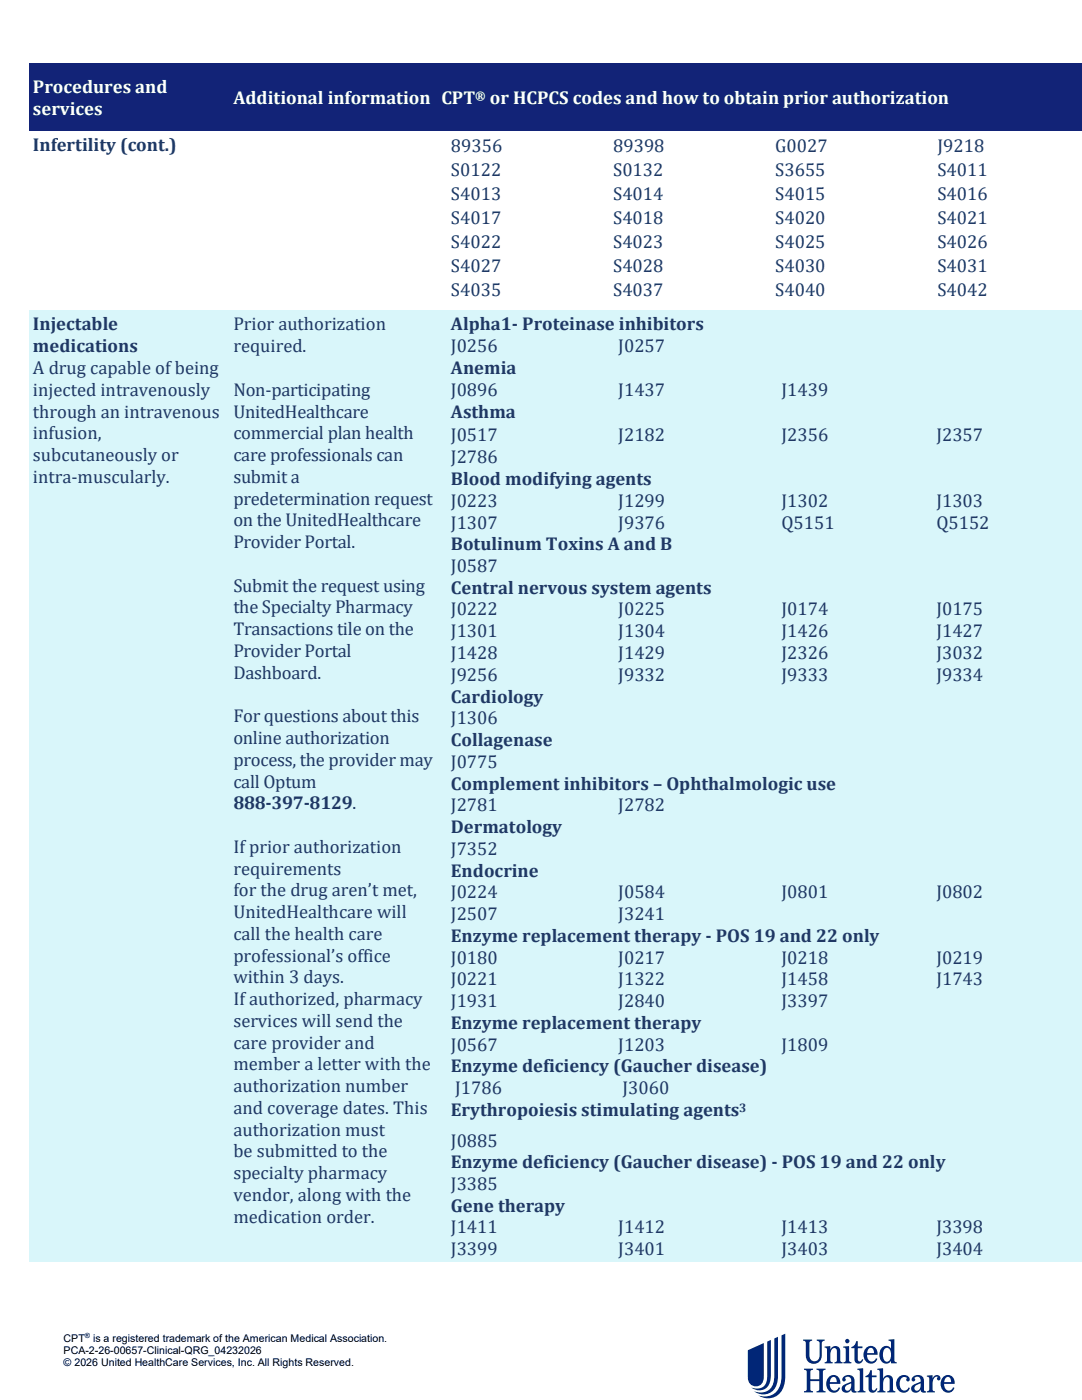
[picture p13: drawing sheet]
<svg xmlns="http://www.w3.org/2000/svg" width="216mm" height="279mm" viewBox="0 0 216 279" stroke-linecap="round" stroke-linejoin="round" font-family="sans-serif">
<defs><g id="words">
<g font-size="3.7" fill="#fff">
<text x="6.6" y="18.6">Procedures and</text>
<text x="6.6" y="22.9">services</text>
<text x="46.6" y="20.8">Additional information</text>
<text x="88.1" y="20.8">CPT</text>
<text x="97.8" y="20.8">or HCPCS codes and how to obtain prior authorization</text>
</g>
<g font-size="3.7" fill="#1f3864">
<text x="6.6" y="30.2">Infertility (cont.)</text>
<text x="90" y="30.4">89356</text>
<text x="90" y="35.2">S0122</text>
<text x="122.3" y="30.4">89398</text>
<text x="122.3" y="35.2">S0132</text>
<text x="154.7" y="30.4">G0027</text>
<text x="154.7" y="35.2">S3655</text>
<text x="187" y="30.4">J9218</text>
<text x="187" y="35.2">S4011</text>
<text x="90" y="39.9">S4013</text>
<text x="122.3" y="39.9">S4014</text>
<text x="154.7" y="39.9">S4015</text>
<text x="187" y="39.9">S4016</text>
<text x="90" y="44.7">S4017</text>
<text x="122.3" y="44.7">S4018</text>
<text x="154.7" y="44.7">S4020</text>
<text x="187" y="44.7">S4021</text>
<text x="90" y="49.5">S4022</text>
<text x="122.3" y="49.5">S4023</text>
<text x="154.7" y="49.5">S4025</text>
<text x="187" y="49.5">S4026</text>
<text x="90" y="54.2">S4027</text>
<text x="90" y="59">S4035</text>
<text x="122.3" y="54.2">S4028</text>
<text x="122.3" y="59">S4037</text>
<text x="154.7" y="54.2">S4030</text>
<text x="154.7" y="59">S4040</text>
<text x="187" y="54.2">S4031</text>
<text x="187" y="59">S4042</text>
<text x="6.6" y="66">Injectable</text>
<text x="46.6" y="66">Prior authorization</text>
<text x="90" y="66">Alpha1- Proteinase inhibitors</text>
<text x="6.6" y="70.3">medications</text>
<text x="46.6" y="70.3">required.</text>
<text x="90" y="70.3">J0256</text>
<text x="123.4" y="70.3">J0257</text>
<text x="6.6" y="74.7">A drug capable of being</text>
<text x="90" y="74.7">Anemia</text>
<text x="6.6" y="79">injected intravenously</text>
<text x="6.6" y="83.3">through an intravenous</text>
<text x="46.6" y="79">Non-participating</text>
<text x="46.6" y="83.3">UnitedHealthcare</text>
<text x="90" y="79">J0896</text>
<text x="90" y="83.3">Asthma</text>
<text x="123.4" y="79">J1437</text>
<text x="155.9" y="79">J1439</text>
<text x="6.6" y="87.7">infusion,</text>
<text x="46.6" y="87.7">commercial plan health</text>
<text x="90" y="88.1">J0517</text>
<text x="123.4" y="88.1">J2182</text>
<text x="155.9" y="88.1">J2356</text>
<text x="186.8" y="88.1">J2357</text>
<text x="6.6" y="92">subcutaneously or</text>
<text x="46.6" y="92">care professionals can</text>
<text x="90" y="92.4">J2786</text>
<text x="6.6" y="96.4">intra-muscularly.</text>
<text x="46.6" y="96.4">submit a</text>
<text x="46.6" y="100.7">predetermination request</text>
<text x="90" y="96.8">Blood modifying agents</text>
<text x="90" y="101.1">J0223</text>
<text x="123.4" y="101.1">J1299</text>
<text x="155.9" y="101.1">J1302</text>
<text x="186.8" y="101.1">J1303</text>
<text x="46.6" y="105.1">on the UnitedHealthcare</text>
<text x="90" y="105.5">J1307</text>
<text x="123.4" y="105.5">J9376</text>
<text x="155.9" y="105.5">Q5151</text>
<text x="186.8" y="105.5">Q5152</text>
<text x="46.6" y="109.4">Provider Portal.</text>
<text x="90" y="109.8">Botulinum Toxins A and B</text>
<text x="46.6" y="118.1">Submit the request using</text>
<text x="90" y="114.2">J0587</text>
<text x="90" y="118.5">Central nervous system agents</text>
<text x="46.6" y="122.4">the Specialty Pharmacy</text>
<text x="90" y="122.8">J0222</text>
<text x="123.4" y="122.8">J0225</text>
<text x="155.9" y="122.8">J0174</text>
<text x="186.8" y="122.8">J0175</text>
<text x="46.6" y="126.8">Transactions tile on the</text>
<text x="46.6" y="131.1">Provider Portal</text>
<text x="90" y="127.2">J1301</text>
<text x="90" y="131.5">J1428</text>
<text x="123.4" y="127.2">J1304</text>
<text x="123.4" y="131.5">J1429</text>
<text x="155.9" y="127.2">J1426</text>
<text x="155.9" y="131.5">J2326</text>
<text x="186.8" y="127.2">J1427</text>
<text x="186.8" y="131.5">J3032</text>
<text x="46.6" y="135.4">Dashboard.</text>
<text x="90" y="135.9">J9256</text>
<text x="123.4" y="135.9">J9332</text>
<text x="155.9" y="135.9">J9333</text>
<text x="186.8" y="135.9">J9334</text>
<text x="90" y="140.2">Cardiology</text>
<text x="46.6" y="144.1">For questions about this</text>
<text x="46.6" y="148.5">online authorization</text>
<text x="90" y="144.5">J1306</text>
<text x="90" y="148.9">Collagenase</text>
<text x="46.6" y="152.8">process, the provider may</text>
<text x="90" y="153.2">J0775</text>
<text x="46.6" y="157.2">call Optum</text>
<text x="46.6" y="161.5">888-397-8129.</text>
<text x="90" y="157.6">Complement inhibitors – Ophthalmologic use</text>
<text x="90" y="161.9">J2781</text>
<text x="123.4" y="161.9">J2782</text>
<text x="90" y="166.3">Dermatology</text>
<text x="46.6" y="170.2">If prior authorization</text>
<text x="90" y="170.6">J7352</text>
<text x="46.6" y="174.5">requirements</text>
<text x="46.6" y="178.9">for the drug aren’t met,</text>
<text x="90" y="174.9">Endocrine</text>
<text x="90" y="179.3">J0224</text>
<text x="123.4" y="179.3">J0584</text>
<text x="155.9" y="179.3">J0801</text>
<text x="186.8" y="179.3">J0802</text>
<text x="46.6" y="183.2">UnitedHealthcare will</text>
<text x="90" y="183.6">J2507</text>
<text x="123.4" y="183.6">J3241</text>
<text x="46.6" y="187.6">call the health care</text>
<text x="46.6" y="191.9">professional’s office</text>
<text x="90" y="188">Enzyme replacement therapy - POS 19 and 22 only</text>
<text x="46.6" y="196.2">within 3 days.</text>
<text x="90" y="192.3">J0180</text>
<text x="90" y="196.7">J0221</text>
<text x="123.4" y="192.3">J0217</text>
<text x="123.4" y="196.7">J1322</text>
<text x="155.9" y="192.3">J0218</text>
<text x="155.9" y="196.7">J1458</text>
<text x="186.8" y="192.3">J0219</text>
<text x="186.8" y="196.7">J1743</text>
<text x="46.6" y="200.6">If authorized, pharmacy</text>
<text x="90" y="201">J1931</text>
<text x="123.4" y="201">J2840</text>
<text x="155.9" y="201">J3397</text>
<text x="46.6" y="204.9">services will send the</text>
<text x="46.6" y="209.3">care provider and</text>
<text x="90" y="205.4">Enzyme replacement therapy</text>
<text x="90" y="209.7">J0567</text>
<text x="123.4" y="209.7">J1203</text>
<text x="155.9" y="209.7">J1809</text>
<text x="46.6" y="213.6">member a letter with the</text>
<text x="90" y="214">Enzyme deficiency (Gaucher disease)</text>
<text x="46.6" y="218">authorization number</text>
<text x="90.8" y="218.4">J1786</text>
<text x="124.2" y="218.4">J3060</text>
<text x="46.6" y="222.3">and coverage dates. This</text>
<text x="46.6" y="226.7">authorization must</text>
<text x="90" y="222.7">Erythropoiesis stimulating agents</text>
<text x="46.6" y="231">be submitted to the</text>
<text x="90" y="228.8">J0885</text>
<text x="90" y="233.2">Enzyme deficiency (Gaucher disease) - POS 19 and 22 only</text>
<text x="46.6" y="235.3">specialty pharmacy</text>
<text x="46.6" y="239.7">vendor, along with the</text>
<text x="90" y="237.5">J3385</text>
<text x="46.6" y="244">medication order.</text>
<text x="90" y="241.8">Gene therapy</text>
<text x="90" y="246.2">J1411</text>
<text x="90" y="250.5">J3399</text>
<text x="123.4" y="246.2">J1412</text>
<text x="123.4" y="250.5">J3401</text>
<text x="155.9" y="246.2">J1413</text>
<text x="155.9" y="250.5">J3403</text>
<text x="186.8" y="246.2">J3398</text>
<text x="186.8" y="250.5">J3404</text>
</g>
<text font-size="2.5" fill="#fff" x="94.8" y="19.9">®</text>
<text font-size="2.5" fill="#1f3864" x="147.5" y="221.8">3</text>
<g font-size="2.1">
<text x="12.7" y="267.7">CPT</text>
<text x="18.6" y="267.7">is a registered trademark of the American Medical Association.</text>
<text x="12.7" y="270.2">PCA-2-26-00657-Clinical-QRG_04232026</text>
<text x="12.7" y="272.6">© 2026 United HealthCare Services, Inc. All Rights Reserved.</text>
</g>
<text font-size="1.4" x="16.9" y="267">®</text>
</g></defs>
<g fill="#002677">
<path d="M160.2 267.3h1.8v.3a.45 .45 0 0 0-.5 .4v2.4a1.04 1.04 0 0 0 1 1.3 1.04 1.04 0 0 0 1-1.3v-2.3a.51 .51 0 0 0-.5-.5v-.3h1.5v.3a.51 .51 0 0 0-.5 .5v2.4a1.59 1.59 0 0 1-1.6 1.7 1.59 1.59 0 0 1-1.6-1.7v-2.5a.45 .45 0 0 0-.6-.4z"/>
<path d="M160.4 273.1h1.8v.3a.45 .45 0 0 0-.5 .4v1.5h1.8v-1.5a.44 .44 0 0 0-.6-.4v-.3h1.8v.3a.44 .44 0 0 0-.5 .4v3.4a.44 .44 0 0 0 .5 .4v.3h-1.8v-.3a.44 .44 0 0 0 .6-.4v-1.6h-1.8v1.6a.45 .45 0 0 0 .5 .4v.3h-1.8v-.3a.45 .45 0 0 0 .6-.4v-3.4a.45 .45 0 0 0-.6-.4z"/>
<path d="M164.5 268.7l1.2-.1v.8a1 1 0 0 1 1.1-.8 1 1 0 0 1 .9 1v1.8a.39 .39 0 0 0 .4 .5v.2h-1.6v-.2a.39 .39 0 0 0 .5-.5v-1.7a.58 .58 0 0 0-.5-.7 .58 .58 0 0 0-.7 .5l-.1 .4a2.06 2.06 0 0 0 .2 1.9l.3 .1v.2h-1.7v-.2a.39 .39 0 0 0 .5-.5v-2l-.1-.4h-.4z"/>
<path d="M170.8 267.7h.4v1h.9v.4h-.9v2.2l.1 .3a.48 .48 0 0 0 .7-.4l.3 .1a.88 .88 0 0 1-.9 .9 .88 .88 0 0 1-.9-.9v-2.2h-.6v-.3a1.21 1.21 0 0 0 .9-1.1z"/>
<path d="M168.2 268.7l1.2-.1v2.8a.39 .39 0 0 0 .5 .5v.2h-1.6v-.2a.39 .39 0 0 0 .5-.5l-.1-2.3-.5-.1z"/>
<path d="M184.9 274.5l1.2-.1v.7a.77 .77 0 0 1 .8-.7 .77 .77 0 0 1 .7 .9 .36 .36 0 0 1-.6 .1 .36 .36 0 0 1 .1-.6 .75 .75 0 0 0-1 .8 2.08 2.08 0 0 0 .2 2l.3 .1v.2h-1.7v-.2l.3-.1 .2-.4v-2l-.1-.4h-.4z"/>
<path d="M173.6 273.5h.4v1h.9v.4h-.9v2.1l.1 .4a.48 .48 0 0 0 .7-.4l.3 .1a.88 .88 0 0 1-.9 .9 .88 .88 0 0 1-.9-.9v-2.2h-.6v-.3a1.22 1.22 0 0 0 .9-1.1z"/>
<path d="M179.2 274.9a1.22 1.22 0 0 1 1.4-.5 1.22 1.22 0 0 1 .9 1.1 .36 .36 0 0 1-.6 .1 .36 .36 0 0 1 .1-.6l-.2-.1a.88 .88 0 0 0-1.2 .8 1.22 1.22 0 0 0 1.1 1.8l.6-.6 .3 .1a1.39 1.39 0 0 1-1.5 .9 1.39 1.39 0 0 1-1.2-1.3 2.02 2.02 0 0 1 .3-1.7z"/>
<path d="M171.1 273.2l1.1-.1v4.1l.2 .4 .3 .1v.2h-1.6v-.2l.3-.1 .2-.4v-3.4l-.2-.4h-.3z"/>
<path d="M175.1 273.2l1.1-.1v2.1a1 1 0 0 1 1.1-.8 1 1 0 0 1 .9 1v1.8l.2 .4 .3 .1v.2h-1.7v-.2l.3-.1 .2-.4v-1.7a.58 .58 0 0 0-.5-.7 .58 .58 0 0 0-.6 .5l-.1 .4a2.06 2.06 0 0 0 .1 1.9l.3 .1v.2h-1.6v-.2l.3-.1 .1-.4v-3.4l-.1-.4h-.3z"/>
<path d="M149.2 269.5v5.4a1.61 1.61 0 0 0 1.7 1.8 1.61 1.61 0 0 0 1.5-1.9v-6.8zM153.1 267.7l.7-.3v7.1a2.5 2.5 0 0 1-2.3 3l-.8-.2-.8-.4a2.2 2.2 0 0 0 2.3-.2 2.2 2.2 0 0 0 .9-2.1zM154.5 267.1l.7-.3v7.8a3.1 3.1 0 0 1-2.9 3.7l-.8-.1-1.1-.5a2.85 2.85 0 0 0 3.1-.3 2.85 2.85 0 0 0 1-2.9zM155.9 266.5l.8-.3v8.5a4 4 0 0 1-2.7 4.3h-1.6l-1.1-.5a3.4 3.4 0 0 0 4.6-3z"/>
<path d="M173.3 269.3a.55 .55 0 0 1 .9-.1l.2 .8h-1.4zM172.7 269.1a1.77 1.77 0 0 0-.3 2.1 1.77 1.77 0 0 0 1.8 .9 1.31 1.31 0 0 0 .9-.9l-.3-.1a.88 .88 0 0 1-1 .6 .88 .88 0 0 1-.8-.9v-.4h2.1a1.39 1.39 0 0 0-.7-1.6 1.39 1.39 0 0 0-1.7 .3z"/>
<path d="M176.5 269.2a.76 .76 0 0 1 .9-.1 .76 .76 0 0 1 .4 .8 1.37 1.37 0 0 1-.8 1.9 1.39 1.39 0 0 1-.8-1.9zM177.3 267.4v.2l.5 .2v1.4a1.23 1.23 0 0 0-1.4-.5 1.23 1.23 0 0 0-.9 1.2 1.55 1.55 0 0 0 .3 1.7 1.55 1.55 0 0 0 1.6 .4l.4-.5v.6h1.1v-.2a.39 .39 0 0 1-.4-.5v-4.1z"/>
<path d="M188.6 275.1a.55 .55 0 0 1 1-.1l.2 .8h-1.4zM188.1 274.9a1.77 1.77 0 0 0-.3 2.1 1.77 1.77 0 0 0 1.8 .9 1.31 1.31 0 0 0 .9-.9l-.3-.1a.88 .88 0 0 1-1 .6 .88 .88 0 0 1-.8-.9v-.4h2.1a1.39 1.39 0 0 0-.7-1.6 1.39 1.39 0 0 0-1.7 .3z"/>
<path d="M182.7 276.6l1-.5a1.21 1.21 0 0 1-.7 1.5 .54 .54 0 0 1-.5-.4 .54 .54 0 0 1 .2-.6zM182.1 274.8a.54 .54 0 0 0 0 .9 .36 .36 0 0 0 .5-.2 .36 .36 0 0 0-.2-.5 .74 .74 0 0 1 1-.2 .74 .74 0 0 1 .3 .9 2.7 2.7 0 0 0-1.9 1.1 .96 .96 0 0 0 .7 1.2 .96 .96 0 0 0 1.2-.7v.1a.72 .72 0 0 0 1.1 .5v-.2l-.3-.1-.1-.3v-1.7a1.28 1.28 0 0 0-.9-1.2 1.28 1.28 0 0 0-1.4 .4z"/>
<path d="M168.8 276.6l1.1-.5a1.21 1.21 0 0 1-.8 1.5 .54 .54 0 0 1-.5-.4 .54 .54 0 0 1 .2-.6zM168.3 274.8a.54 .54 0 0 0-.1 .9 .36 .36 0 0 0 .5-.2 .36 .36 0 0 0-.1-.5 .74 .74 0 0 1 .9-.2 .74 .74 0 0 1 .4 .9 2.73 2.73 0 0 0-1.9 1.1 .96 .96 0 0 0 .7 1.2 .96 .96 0 0 0 1.1-.7v.1a.72 .72 0 0 0 1.1 .5v-.2l-.2-.1-.2-.3v-1.7a1.27 1.27 0 0 0-.8-1.2 1.27 1.27 0 0 0-1.4 .4z"/>
<path d="M165.8 275.1a.55 .55 0 0 1 1-.1l.2 .8h-1.4zM165.3 274.9a1.77 1.77 0 0 0-.3 2.1 1.77 1.77 0 0 0 1.8 .9 1.32 1.32 0 0 0 .8-.9l-.3-.1a.88 .88 0 0 1-.9 .6 .88 .88 0 0 1-.8-.9v-.4h2.1a1.39 1.39 0 0 0-.7-1.6 1.39 1.39 0 0 0-1.7 .3z"/>
<circle cx="169.1" cy="267.7" r=".44"/>
</g>
<g fill="#122377">
<path d="M5.8 12.7h40v13.5h-40z" fill-rule="evenodd"/>
<path d="M6.6 15.1h38.4v4.3h-38.4z" fill-rule="evenodd"/>
<path d="M6.6 19.4h38.4v4.4h-38.4z" fill-rule="evenodd"/>
<path d="M45.8 12.7h41.5v13.5h-41.5z" fill-rule="evenodd"/>
<path d="M46.6 17.3h40v4.3h-40z" fill-rule="evenodd"/>
<path d="M5.8 12.7h40v.5h-40z" fill-rule="evenodd"/>
<path d="M45.8 12.7h41.5v.5h-41.5z" fill-rule="evenodd"/>
<path d="M5.8 25.7h40v.5h-40z" fill-rule="evenodd"/>
<path d="M45.8 25.7h41.5v.5h-41.5z" fill-rule="evenodd"/>
</g>
<g fill="#122377">
<path d="M87.3 12.7h128.6v13.5h-128.6z"/>
<path d="M88.1 17.3h127.8v4.3h-127.8z"/>
<path d="M87.3 12.7h128.6v.5h-128.6z"/>
<path d="M87.3 25.7h128.6v.5h-128.6z"/>
</g>
<g fill="#d9f6fa">
<path d="M5.8 61.9h40v190h-40z" fill-rule="evenodd"/>
<path d="M6.6 66.8h38.4v4.3h-38.4z" fill-rule="evenodd"/>
<path d="M6.6 71.1h38.4v4.4h-38.4z" fill-rule="evenodd"/>
<path d="M6.6 75.5h38.4v4.3h-38.4z" fill-rule="evenodd"/>
<path d="M6.6 79.8h38.4v4.4h-38.4z" fill-rule="evenodd"/>
<path d="M6.6 84.2h38.4v4.3h-38.4z" fill-rule="evenodd"/>
<path d="M6.6 88.5h38.4v4.4h-38.4z" fill-rule="evenodd"/>
<path d="M6.6 92.9h38.4v4.3h-38.4z" fill-rule="evenodd"/>
<path d="M6.6 97.2h38.4v4.3h-38.4z" fill-rule="evenodd"/>
<path d="M6.6 101.5h38.4v4.4h-38.4z" fill-rule="evenodd"/>
<path d="M6.6 105.9h38.4v4.3h-38.4z" fill-rule="evenodd"/>
<path d="M6.6 110.2h38.4v4.4h-38.4z" fill-rule="evenodd"/>
<path d="M6.6 114.6h38.4v4.3h-38.4z" fill-rule="evenodd"/>
<path d="M6.6 118.9h38.4v4.4h-38.4z" fill-rule="evenodd"/>
<path d="M6.6 123.3h38.4v4.3h-38.4z" fill-rule="evenodd"/>
<path d="M6.6 127.6h38.4v4.3h-38.4z" fill-rule="evenodd"/>
<path d="M6.6 131.9h38.4v4.4h-38.4z" fill-rule="evenodd"/>
<path d="M6.6 136.3h38.4v4.3h-38.4z" fill-rule="evenodd"/>
<path d="M6.6 140.6h38.4v4.4h-38.4z" fill-rule="evenodd"/>
<path d="M6.6 145h38.4v4.3h-38.4z" fill-rule="evenodd"/>
<path d="M6.6 149.3h38.4v4.3h-38.4z" fill-rule="evenodd"/>
<path d="M6.6 153.6h38.4v4.4h-38.4z" fill-rule="evenodd"/>
<path d="M6.6 158h38.4v4.3h-38.4z" fill-rule="evenodd"/>
<path d="M6.6 162.3h38.4v4.4h-38.4z" fill-rule="evenodd"/>
<path d="M6.6 166.7h38.4v4.3h-38.4z" fill-rule="evenodd"/>
<path d="M6.6 171h38.4v4.4h-38.4z" fill-rule="evenodd"/>
<path d="M6.6 175.4h38.4v4.3h-38.4z" fill-rule="evenodd"/>
<path d="M6.6 179.7h38.4v4.3h-38.4z" fill-rule="evenodd"/>
<path d="M6.6 184h38.4v4.4h-38.4z" fill-rule="evenodd"/>
<path d="M6.6 188.4h38.4v4.3h-38.4z" fill-rule="evenodd"/>
<path d="M6.6 192.7h38.4v4.4h-38.4z" fill-rule="evenodd"/>
<path d="M6.6 197.1h38.4v4.3h-38.4z" fill-rule="evenodd"/>
<path d="M6.6 201.4h38.4v4.4h-38.4z" fill-rule="evenodd"/>
<path d="M6.6 205.8h38.4v4.3h-38.4z" fill-rule="evenodd"/>
<path d="M6.6 210.1h38.4v4.3h-38.4z" fill-rule="evenodd"/>
<path d="M6.6 214.4h38.4v4.4h-38.4z" fill-rule="evenodd"/>
<path d="M6.6 218.8h38.4v4.3h-38.4z" fill-rule="evenodd"/>
<path d="M6.6 223.1h38.4v4.4h-38.4z" fill-rule="evenodd"/>
<path d="M6.6 227.5h38.4v4.3h-38.4z" fill-rule="evenodd"/>
<path d="M6.6 231.8h38.4v4.4h-38.4z" fill-rule="evenodd"/>
<path d="M6.6 236.2h38.4v4.3h-38.4z" fill-rule="evenodd"/>
<path d="M6.6 240.5h38.4v4.3h-38.4z" fill-rule="evenodd"/>
<path d="M45.8 61.9h41.5v190h-41.5z" fill-rule="evenodd"/>
<path d="M46.6 66.8h40v4.3h-40z" fill-rule="evenodd"/>
<path d="M46.6 71.1h40v4.4h-40z" fill-rule="evenodd"/>
<path d="M46.6 75.5h40v4.3h-40z" fill-rule="evenodd"/>
<path d="M46.6 79.8h40v4.4h-40z" fill-rule="evenodd"/>
<path d="M46.6 84.2h40v4.3h-40z" fill-rule="evenodd"/>
<path d="M46.6 88.5h40v4.4h-40z" fill-rule="evenodd"/>
<path d="M46.6 92.9h40v4.3h-40z" fill-rule="evenodd"/>
<path d="M46.6 97.2h40v4.3h-40z" fill-rule="evenodd"/>
<path d="M46.6 101.5h40v4.4h-40z" fill-rule="evenodd"/>
<path d="M46.6 105.9h40v4.3h-40z" fill-rule="evenodd"/>
<path d="M46.6 110.2h40v4.4h-40z" fill-rule="evenodd"/>
<path d="M46.6 114.6h40v4.3h-40z" fill-rule="evenodd"/>
<path d="M46.6 118.9h40v4.4h-40z" fill-rule="evenodd"/>
<path d="M46.6 123.3h40v4.3h-40z" fill-rule="evenodd"/>
<path d="M46.6 127.6h40v4.3h-40z" fill-rule="evenodd"/>
<path d="M46.6 131.9h40v4.4h-40z" fill-rule="evenodd"/>
<path d="M46.6 136.3h40v4.3h-40z" fill-rule="evenodd"/>
<path d="M46.6 140.6h40v4.4h-40z" fill-rule="evenodd"/>
<path d="M46.6 145h40v4.3h-40z" fill-rule="evenodd"/>
<path d="M46.6 149.3h40v4.3h-40z" fill-rule="evenodd"/>
<path d="M46.6 153.6h40v4.4h-40z" fill-rule="evenodd"/>
<path d="M46.6 158h40v4.3h-40z" fill-rule="evenodd"/>
<path d="M46.6 162.3h40v4.4h-40z" fill-rule="evenodd"/>
<path d="M46.6 166.7h40v4.3h-40z" fill-rule="evenodd"/>
<path d="M46.6 171h40v4.4h-40z" fill-rule="evenodd"/>
<path d="M46.6 175.4h40v4.3h-40z" fill-rule="evenodd"/>
<path d="M46.6 179.7h40v4.3h-40z" fill-rule="evenodd"/>
<path d="M46.6 184h40v4.4h-40z" fill-rule="evenodd"/>
<path d="M46.6 188.4h40v4.3h-40z" fill-rule="evenodd"/>
<path d="M46.6 192.7h40v4.4h-40z" fill-rule="evenodd"/>
<path d="M46.6 197.1h40v4.3h-40z" fill-rule="evenodd"/>
<path d="M46.6 201.4h40v4.4h-40z" fill-rule="evenodd"/>
<path d="M46.6 205.8h40v4.3h-40z" fill-rule="evenodd"/>
<path d="M46.6 210.1h40v4.3h-40z" fill-rule="evenodd"/>
<path d="M46.6 214.4h40v4.4h-40z" fill-rule="evenodd"/>
<path d="M46.6 218.8h40v4.3h-40z" fill-rule="evenodd"/>
<path d="M46.6 223.1h40v4.4h-40z" fill-rule="evenodd"/>
<path d="M46.6 227.5h40v4.3h-40z" fill-rule="evenodd"/>
<path d="M46.6 231.8h40v4.4h-40z" fill-rule="evenodd"/>
<path d="M46.6 236.2h40v4.3h-40z" fill-rule="evenodd"/>
<path d="M46.6 240.5h40v4.3h-40z" fill-rule="evenodd"/>
<path d="M46.6 244.8h40v4.4h-40z" fill-rule="evenodd"/>
<path d="M88.1 66.8h33.4v4.3h-33.4z" fill-rule="evenodd"/>
<path d="M121.5 66.8h32.5v4.3h-32.5z" fill-rule="evenodd"/>
<path d="M154 66.8h31v4.3h-31z" fill-rule="evenodd"/>
<path d="M88.1 75.5h33.4v4.3h-33.4z" fill-rule="evenodd"/>
<path d="M121.5 75.5h32.5v4.3h-32.5z" fill-rule="evenodd"/>
<path d="M154 75.5h31v4.3h-31z" fill-rule="evenodd"/>
<path d="M88.1 84.6h33.4v4.3h-33.4z" fill-rule="evenodd"/>
<path d="M121.5 84.6h32.5v4.3h-32.5z" fill-rule="evenodd"/>
<path d="M154 84.6h31v4.3h-31z" fill-rule="evenodd"/>
<path d="M88.1 88.9h33.4v4.4h-33.4z" fill-rule="evenodd"/>
<path d="M121.5 88.9h32.5v4.4h-32.5z" fill-rule="evenodd"/>
<path d="M154 88.9h31v4.4h-31z" fill-rule="evenodd"/>
<path d="M88.1 93.3h96.9v4.3h-96.9z" fill-rule="evenodd"/>
<path d="M88.1 97.6h33.4v4.4h-33.4z" fill-rule="evenodd"/>
<path d="M121.5 97.6h32.5v4.4h-32.5z" fill-rule="evenodd"/>
<path d="M154 97.6h31v4.4h-31z" fill-rule="evenodd"/>
<path d="M88.1 102h33.4v4.3h-33.4z" fill-rule="evenodd"/>
<path d="M121.5 102h32.5v4.3h-32.5z" fill-rule="evenodd"/>
<path d="M154 102h31v4.3h-31z" fill-rule="evenodd"/>
<path d="M88.1 110.6h33.4v4.4h-33.4z" fill-rule="evenodd"/>
<path d="M121.5 110.6h32.5v4.4h-32.5z" fill-rule="evenodd"/>
<path d="M154 110.6h31v4.4h-31z" fill-rule="evenodd"/>
<path d="M88.1 119.3h33.4v4.4h-33.4z" fill-rule="evenodd"/>
<path d="M121.5 119.3h32.5v4.4h-32.5z" fill-rule="evenodd"/>
<path d="M154 119.3h31v4.4h-31z" fill-rule="evenodd"/>
<path d="M88.1 123.7h33.4v4.3h-33.4z" fill-rule="evenodd"/>
<path d="M121.5 123.7h32.5v4.3h-32.5z" fill-rule="evenodd"/>
<path d="M154 123.7h31v4.3h-31z" fill-rule="evenodd"/>
<path d="M88.1 128h33.4v4.4h-33.4z" fill-rule="evenodd"/>
<path d="M121.5 128h32.5v4.4h-32.5z" fill-rule="evenodd"/>
<path d="M154 128h31v4.4h-31z" fill-rule="evenodd"/>
<path d="M88.1 132.4h33.4v4.3h-33.4z" fill-rule="evenodd"/>
<path d="M121.5 132.4h32.5v4.3h-32.5z" fill-rule="evenodd"/>
<path d="M154 132.4h31v4.3h-31z" fill-rule="evenodd"/>
<path d="M88.1 136.7h33.4v4.3h-33.4z" fill-rule="evenodd"/>
<path d="M121.5 136.7h32.5v4.3h-32.5z" fill-rule="evenodd"/>
<path d="M154 136.7h31v4.3h-31z" fill-rule="evenodd"/>
<path d="M88.1 141h33.4v4.4h-33.4z" fill-rule="evenodd"/>
<path d="M121.5 141h32.5v4.4h-32.5z" fill-rule="evenodd"/>
<path d="M154 141h31v4.4h-31z" fill-rule="evenodd"/>
<path d="M88.1 149.7h33.4v4.4h-33.4z" fill-rule="evenodd"/>
<path d="M121.5 149.7h32.5v4.4h-32.5z" fill-rule="evenodd"/>
<path d="M154 149.7h31v4.4h-31z" fill-rule="evenodd"/>
<path d="M88.1 158.4h33.4v4.4h-33.4z" fill-rule="evenodd"/>
<path d="M121.5 158.4h32.5v4.4h-32.5z" fill-rule="evenodd"/>
<path d="M154 158.4h31v4.4h-31z" fill-rule="evenodd"/>
<path d="M88.1 167.1h33.4v4.3h-33.4z" fill-rule="evenodd"/>
<path d="M121.5 167.1h32.5v4.3h-32.5z" fill-rule="evenodd"/>
<path d="M154 167.1h31v4.3h-31z" fill-rule="evenodd"/>
<path d="M88.1 175.8h33.4v4.3h-33.4z" fill-rule="evenodd"/>
<path d="M121.5 175.8h32.5v4.3h-32.5z" fill-rule="evenodd"/>
<path d="M154 175.8h31v4.3h-31z" fill-rule="evenodd"/>
<path d="M88.1 180.1h33.4v4.4h-33.4z" fill-rule="evenodd"/>
<path d="M121.5 180.1h32.5v4.4h-32.5z" fill-rule="evenodd"/>
<path d="M154 180.1h31v4.4h-31z" fill-rule="evenodd"/>
<path d="M88.1 188.8h33.4v4.3h-33.4z" fill-rule="evenodd"/>
<path d="M121.5 188.8h32.5v4.3h-32.5z" fill-rule="evenodd"/>
<path d="M154 188.8h31v4.3h-31z" fill-rule="evenodd"/>
<path d="M88.1 193.1h33.4v4.4h-33.4z" fill-rule="evenodd"/>
<path d="M121.5 193.1h32.5v4.4h-32.5z" fill-rule="evenodd"/>
<path d="M154 193.1h31v4.4h-31z" fill-rule="evenodd"/>
<path d="M88.1 197.5h33.4v4.3h-33.4z" fill-rule="evenodd"/>
<path d="M121.5 197.5h32.5v4.3h-32.5z" fill-rule="evenodd"/>
<path d="M154 197.5h31v4.3h-31z" fill-rule="evenodd"/>
<path d="M88.1 206.2h33.4v4.3h-33.4z" fill-rule="evenodd"/>
<path d="M121.5 206.2h32.5v4.3h-32.5z" fill-rule="evenodd"/>
<path d="M154 206.2h31v4.3h-31z" fill-rule="evenodd"/>
<path d="M88.1 214.9h33.4v4.3h-33.4z" fill-rule="evenodd"/>
<path d="M121.5 214.9h32.5v4.3h-32.5z" fill-rule="evenodd"/>
<path d="M154 214.9h31v4.3h-31z" fill-rule="evenodd"/>
<path d="M88.1 225.3h33.4v4.3h-33.4z" fill-rule="evenodd"/>
<path d="M121.5 225.3h32.5v4.3h-32.5z" fill-rule="evenodd"/>
<path d="M154 225.3h31v4.3h-31z" fill-rule="evenodd"/>
<path d="M88.1 234h33.4v4.3h-33.4z" fill-rule="evenodd"/>
<path d="M121.5 234h32.5v4.3h-32.5z" fill-rule="evenodd"/>
<path d="M154 234h31v4.3h-31z" fill-rule="evenodd"/>
<path d="M88.1 242.7h33.4v4.3h-33.4z" fill-rule="evenodd"/>
<path d="M121.5 242.7h32.5v4.3h-32.5z" fill-rule="evenodd"/>
<path d="M154 242.7h31v4.3h-31z" fill-rule="evenodd"/>
<path d="M88.1 247h33.4v4.4h-33.4z" fill-rule="evenodd"/>
<path d="M121.5 247h32.5v4.4h-32.5z" fill-rule="evenodd"/>
<path d="M154 247h31v4.4h-31z" fill-rule="evenodd"/>
<path d="M5.8 61.9h40v.5h-40z" fill-rule="evenodd"/>
<path d="M45.8 61.9h41.5v.5h-41.5z" fill-rule="evenodd"/>
<path d="M5.8 251.4h40v.5h-40z" fill-rule="evenodd"/>
<path d="M45.8 251.4h41.5v.5h-41.5z" fill-rule="evenodd"/>
</g>
<g fill="#d9f6fa">
<path d="M6.6 62.4h38.4v4.4h-38.4z"/>
<path d="M46.6 62.4h40v4.4h-40z"/>
<path d="M87.3 61.9h128.6v190h-128.6z"/>
<path d="M88.1 62.4h127.8v4.4h-127.8z"/>
<path d="M90 62.4h125.6v4.4h-125.6z"/>
<path d="M90 66.8h29.6v4.3h-29.6z"/>
<path d="M123.4 66.8h28.7v4.3h-28.7z"/>
<path d="M185 66.8h30.9v4.3h-30.9z"/>
<path d="M88.1 71.1h127.8v4.4h-127.8z"/>
<path d="M90 71.1h125.6v4.4h-125.6z"/>
<path d="M90 75.5h29.6v4.3h-29.6z"/>
<path d="M123.4 75.5h28.7v4.3h-28.7z"/>
<path d="M155.9 75.5h27.1v4.3h-27.1z"/>
<path d="M185 75.5h30.9v4.3h-30.9z"/>
<path d="M88.1 79.8h127.8v4.8h-127.8z"/>
<path d="M90 79.8h125.6v4.4h-125.6z"/>
<path d="M90 84.6h29.6v4.3h-29.6z"/>
<path d="M123.4 84.6h28.7v4.3h-28.7z"/>
<path d="M155.9 84.6h27.1v4.3h-27.1z"/>
<path d="M185 84.6h30.9v4.3h-30.9z"/>
<path d="M186.8 84.6h28.8v4.3h-28.8z"/>
<path d="M90 88.9h29.6v4.4h-29.6z"/>
<path d="M123.4 88.9h28.7v4.4h-28.7z"/>
<path d="M155.9 88.9h27.1v4.4h-27.1z"/>
<path d="M185 88.9h30.9v4.4h-30.9z"/>
<path d="M186.8 88.9h28.8v4.4h-28.8z"/>
<path d="M90 93.3h93v4.3h-93z"/>
<path d="M185 93.3h30.9v4.3h-30.9z"/>
<path d="M90 97.6h29.6v4.4h-29.6z"/>
<path d="M123.4 97.6h28.7v4.4h-28.7z"/>
<path d="M155.9 97.6h27.1v4.4h-27.1z"/>
<path d="M185 97.6h30.9v4.4h-30.9z"/>
<path d="M186.8 97.6h28.8v4.4h-28.8z"/>
<path d="M90 102h29.6v4.3h-29.6z"/>
<path d="M123.4 102h28.7v4.3h-28.7z"/>
<path d="M155.9 102h27.1v4.3h-27.1z"/>
<path d="M185 102h30.9v4.3h-30.9z"/>
<path d="M186.8 102h28.8v4.3h-28.8z"/>
<path d="M88.1 106.3h127.8v4.3h-127.8z"/>
<path d="M90 106.3h125.6v4.3h-125.6z"/>
<path d="M90 110.6h29.6v4.4h-29.6z"/>
<path d="M123.4 110.6h28.7v4.4h-28.7z"/>
<path d="M155.9 110.6h27.1v4.4h-27.1z"/>
<path d="M185 110.6h30.9v4.4h-30.9z"/>
<path d="M186.8 110.6h28.8v4.4h-28.8z"/>
<path d="M88.1 115h127.8v4.3h-127.8z"/>
<path d="M90 115h125.6v4.3h-125.6z"/>
<path d="M90 119.3h29.6v4.4h-29.6z"/>
<path d="M123.4 119.3h28.7v4.4h-28.7z"/>
<path d="M155.9 119.3h27.1v4.4h-27.1z"/>
<path d="M185 119.3h30.9v4.4h-30.9z"/>
<path d="M186.8 119.3h28.8v4.4h-28.8z"/>
<path d="M90 123.7h29.6v4.3h-29.6z"/>
<path d="M123.4 123.7h28.7v4.3h-28.7z"/>
<path d="M155.9 123.7h27.1v4.3h-27.1z"/>
<path d="M185 123.7h30.9v4.3h-30.9z"/>
<path d="M186.8 123.7h28.8v4.3h-28.8z"/>
<path d="M90 128h29.6v4.4h-29.6z"/>
<path d="M123.4 128h28.7v4.4h-28.7z"/>
<path d="M155.9 128h27.1v4.4h-27.1z"/>
<path d="M185 128h30.9v4.4h-30.9z"/>
<path d="M186.8 128h28.8v4.4h-28.8z"/>
<path d="M90 132.4h29.6v4.3h-29.6z"/>
<path d="M123.4 132.4h28.7v4.3h-28.7z"/>
<path d="M155.9 132.4h27.1v4.3h-27.1z"/>
<path d="M185 132.4h30.9v4.3h-30.9z"/>
<path d="M186.8 132.4h28.8v4.3h-28.8z"/>
<path d="M90 136.7h29.6v4.3h-29.6z"/>
<path d="M123.4 136.7h28.7v4.3h-28.7z"/>
<path d="M155.9 136.7h27.1v4.3h-27.1z"/>
<path d="M185 136.7h30.9v4.3h-30.9z"/>
<path d="M186.8 136.7h28.8v4.3h-28.8z"/>
<path d="M90 141h29.6v4.4h-29.6z"/>
<path d="M123.4 141h28.7v4.4h-28.7z"/>
<path d="M155.9 141h27.1v4.4h-27.1z"/>
<path d="M185 141h30.9v4.4h-30.9z"/>
<path d="M186.8 141h28.8v4.4h-28.8z"/>
<path d="M88.1 145.4h127.8v4.3h-127.8z"/>
<path d="M90 145.4h125.6v4.3h-125.6z"/>
<path d="M90 149.7h29.6v4.4h-29.6z"/>
<path d="M123.4 149.7h28.7v4.4h-28.7z"/>
<path d="M155.9 149.7h27.1v4.4h-27.1z"/>
<path d="M185 149.7h30.9v4.4h-30.9z"/>
<path d="M186.8 149.7h28.8v4.4h-28.8z"/>
<path d="M88.1 154.1h127.8v4.3h-127.8z"/>
<path d="M90 154.1h125.6v4.3h-125.6z"/>
<path d="M90 158.4h29.6v4.4h-29.6z"/>
<path d="M123.4 158.4h28.7v4.4h-28.7z"/>
<path d="M155.9 158.4h27.1v4.4h-27.1z"/>
<path d="M185 158.4h30.9v4.4h-30.9z"/>
<path d="M186.8 158.4h28.8v4.4h-28.8z"/>
<path d="M88.1 162.8h127.8v4.3h-127.8z"/>
<path d="M90 162.8h125.6v4.3h-125.6z"/>
<path d="M90 167.1h29.6v4.3h-29.6z"/>
<path d="M123.4 167.1h28.7v4.3h-28.7z"/>
<path d="M155.9 167.1h27.1v4.3h-27.1z"/>
<path d="M185 167.1h30.9v4.3h-30.9z"/>
<path d="M186.8 167.1h28.8v4.3h-28.8z"/>
<path d="M88.1 171.4h127.8v4.4h-127.8z"/>
<path d="M90 171.4h125.6v4.4h-125.6z"/>
<path d="M90 175.8h29.6v4.3h-29.6z"/>
<path d="M123.4 175.8h28.7v4.3h-28.7z"/>
<path d="M155.9 175.8h27.1v4.3h-27.1z"/>
<path d="M185 175.8h30.9v4.3h-30.9z"/>
<path d="M186.8 175.8h28.8v4.3h-28.8z"/>
<path d="M90 180.1h29.6v4.4h-29.6z"/>
<path d="M123.4 180.1h28.7v4.4h-28.7z"/>
<path d="M155.9 180.1h27.1v4.4h-27.1z"/>
<path d="M185 180.1h30.9v4.4h-30.9z"/>
<path d="M186.8 180.1h28.8v4.4h-28.8z"/>
<path d="M88.1 184.5h127.8v4.3h-127.8z"/>
<path d="M90 184.5h125.6v4.3h-125.6z"/>
<path d="M90 188.8h29.6v4.3h-29.6z"/>
<path d="M123.4 188.8h28.7v4.3h-28.7z"/>
<path d="M155.9 188.8h27.1v4.3h-27.1z"/>
<path d="M185 188.8h30.9v4.3h-30.9z"/>
<path d="M186.8 188.8h28.8v4.3h-28.8z"/>
<path d="M90 193.1h29.6v4.4h-29.6z"/>
<path d="M123.4 193.1h28.7v4.4h-28.7z"/>
<path d="M155.9 193.1h27.1v4.4h-27.1z"/>
<path d="M185 193.1h30.9v4.4h-30.9z"/>
<path d="M186.8 193.1h28.8v4.4h-28.8z"/>
<path d="M90 197.5h29.6v4.3h-29.6z"/>
<path d="M123.4 197.5h28.7v4.3h-28.7z"/>
<path d="M155.9 197.5h27.1v4.3h-27.1z"/>
<path d="M185 197.5h30.9v4.3h-30.9z"/>
<path d="M186.8 197.5h28.8v4.3h-28.8z"/>
<path d="M88.1 201.8h127.8v4.4h-127.8z"/>
<path d="M90 201.8h125.6v4.4h-125.6z"/>
<path d="M90 206.2h29.6v4.3h-29.6z"/>
<path d="M123.4 206.2h28.7v4.3h-28.7z"/>
<path d="M155.9 206.2h27.1v4.3h-27.1z"/>
<path d="M185 206.2h30.9v4.3h-30.9z"/>
<path d="M186.8 206.2h28.8v4.3h-28.8z"/>
<path d="M88.1 210.5h127.8v4.4h-127.8z"/>
<path d="M90 210.5h125.6v4.4h-125.6z"/>
<path d="M90 214.9h29.6v4.3h-29.6z"/>
<path d="M123.4 214.9h28.7v4.3h-28.7z"/>
<path d="M155.9 214.9h27.1v4.3h-27.1z"/>
<path d="M185 214.9h30.9v4.3h-30.9z"/>
<path d="M88.1 219.2h127.8v6.1h-127.8z"/>
<path d="M90 219.2h125.6v4.3h-125.6z"/>
<path d="M90 225.3h29.6v4.3h-29.6z"/>
<path d="M185 225.3h30.9v4.3h-30.9z"/>
<path d="M88.1 229.6h127.8v4.4h-127.8z"/>
<path d="M90 229.6h125.6v4.4h-125.6z"/>
<path d="M90 234h29.6v4.3h-29.6z"/>
<path d="M185 234h30.9v4.3h-30.9z"/>
<path d="M88.1 238.3h127.8v4.4h-127.8z"/>
<path d="M90 238.3h125.6v4.4h-125.6z"/>
<path d="M90 242.7h29.6v4.3h-29.6z"/>
<path d="M123.4 242.7h28.7v4.3h-28.7z"/>
<path d="M155.9 242.7h27.1v4.3h-27.1z"/>
<path d="M185 242.7h30.9v4.3h-30.9z"/>
<path d="M186.8 242.7h28.8v4.3h-28.8z"/>
<path d="M90 247h29.6v4.4h-29.6z"/>
<path d="M123.4 247h28.7v4.4h-28.7z"/>
<path d="M155.9 247h27.1v4.4h-27.1z"/>
<path d="M185 247h30.9v4.4h-30.9z"/>
<path d="M186.8 247h28.8v4.4h-28.8z"/>
<path d="M87.3 61.9h128.6v.5h-128.6z"/>
<path d="M87.3 251.4h128.6v.5h-128.6z"/>
</g>
<use href="#words"/>
</svg>
